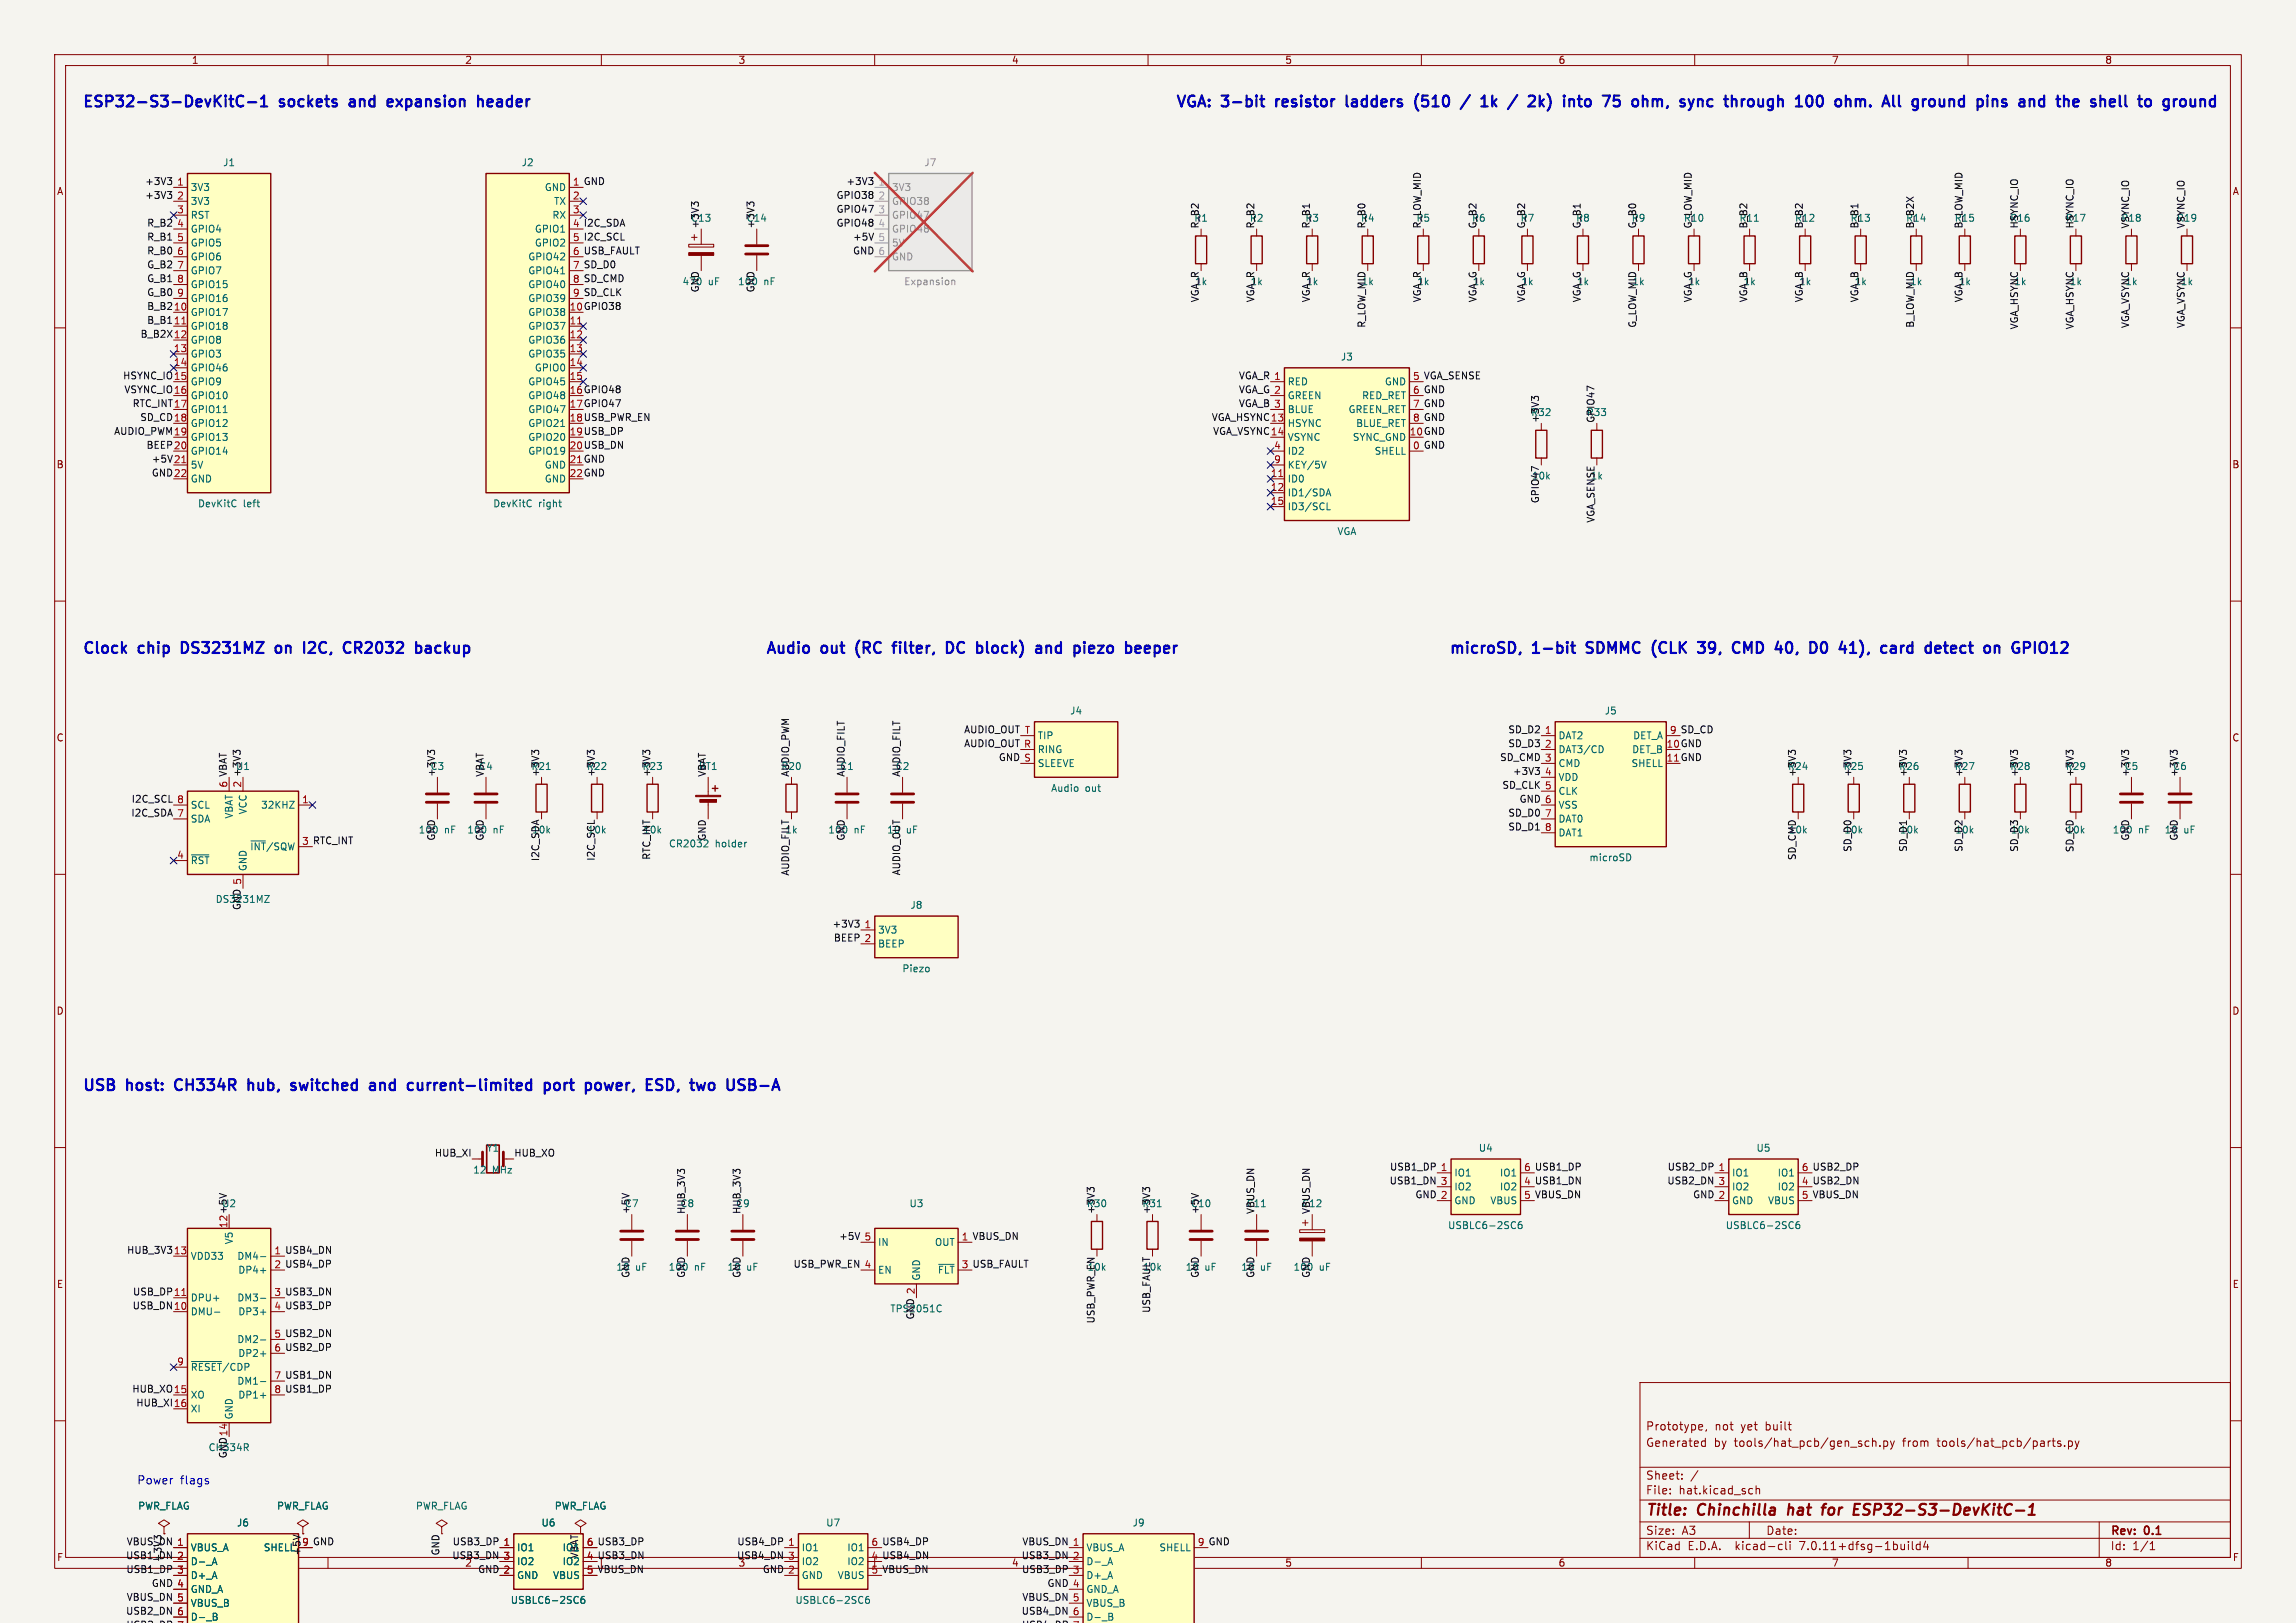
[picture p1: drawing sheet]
<svg xmlns="http://www.w3.org/2000/svg" width="420mm" height="297mm" viewBox="0 0 420 297" stroke-linecap="round" stroke-linejoin="round" font-family="sans-serif">
<defs><g id="words">
<g font-size="2.8" fill="#0000c2">
<text x="15" y="19.8">ESP32-S3-DevKitC-1</text>
<text x="51.3" y="19.8">sockets</text>
<text x="64.9" y="19.8">and</text>
<text x="72.6" y="19.8">expansion</text>
<text x="89.9" y="19.8">header</text>
<text x="215" y="19.8">VGA: 3-bit</text>
<text x="234.3" y="19.8">resistor</text>
<text x="248" y="19.8">ladders</text>
<text x="261.3" y="19.8">(510</text>
<text x="270.7" y="19.8">/</text>
<text x="281" y="19.8">/</text>
<text x="285.4" y="19.8">2k)</text>
<text x="292.6" y="19.8">into</text>
<text x="300.6" y="19.8">75</text>
<text x="306.8" y="19.8">ohm,</text>
<text x="316.3" y="19.8">sync</text>
<text x="325.3" y="19.8">through</text>
<text x="339.1" y="19.8">100</text>
<text x="347.1" y="19.8">ohm.</text>
<text x="356.7" y="19.8">All</text>
<text x="362.8" y="19.8">ground</text>
<text x="375.4" y="19.8">pins</text>
<text x="383.9" y="19.8">and</text>
<text x="391.7" y="19.8">the</text>
<text x="398.7" y="19.8">shell</text>
<text x="15" y="119.8">Clock</text>
<text x="25.5" y="119.8">chip</text>
<text x="34.1" y="119.8">DS3231MZ</text>
<text x="52.2" y="119.8">on</text>
<text x="58.1" y="119.8">I2C,</text>
<text x="66.2" y="119.8">CR2032</text>
<text x="80.2" y="119.8">backup</text>
<text x="140" y="119.8">Audio</text>
<text x="150.4" y="119.8">out</text>
<text x="157.5" y="119.8">(RC</text>
<text x="165.2" y="119.8">filter,</text>
<text x="175.7" y="119.8">DC</text>
<text x="182" y="119.8">block)</text>
<text x="193.7" y="119.8">and</text>
<text x="201.4" y="119.8">piezo</text>
<text x="211.6" y="119.8">beeper</text>
<text x="265" y="119.8">microSD,</text>
<text x="280.6" y="119.8">1-bit</text>
<text x="291.2" y="119.8">SDMMC</text>
<text x="304" y="119.8">(CLK</text>
<text x="313.2" y="119.8">39,</text>
<text x="320.3" y="119.8">CMD</text>
<text x="328.9" y="119.8">40,</text>
<text x="336" y="119.8">D0</text>
<text x="342.3" y="119.8">41),</text>
<text x="350.7" y="119.8">card</text>
<text x="359.6" y="119.8">detect</text>
<text x="371.1" y="119.8">on</text>
<text x="377.1" y="119.8">GPIO12</text>
<text x="15" y="199.7">USB</text>
<text x="23.3" y="199.7">host:</text>
<text x="33" y="199.7">CH334R</text>
<text x="47.1" y="199.7">hub,</text>
<text x="55.8" y="199.7">switched</text>
<text x="71" y="199.7">and</text>
<text x="78.8" y="199.7">current-limited</text>
<text x="104.5" y="199.7">port</text>
<text x="112.8" y="199.7">power,</text>
<text x="124.8" y="199.7">ESD,</text>
<text x="133.8" y="199.7">two</text>
<text x="141.1" y="199.7">USB-A</text>
</g>
<g font-size="2.8" fill="#840000">
<text x="301" y="277.9">Title:</text>
<text x="310.6" y="277.9">Chinchilla</text>
<text x="327.9" y="277.9">hat</text>
<text x="335" y="277.9">for</text>
<text x="341.5" y="277.9">ESP32-S3-DevKitC-1</text>
</g>
<g font-size="2.1" fill="#840000">
<text x="301" y="262">Prototype,</text>
<text x="313.6" y="262">not</text>
<text x="318.5" y="262">yet</text>
<text x="323.1" y="262">built</text>
<text x="301" y="265">Generated</text>
<text x="313.5" y="265">by</text>
<text x="317.3" y="265">tools/hat_pcb/gen_sch.py</text>
<text x="348.2" y="265">from</text>
<text x="354.7" y="265">tools/hat_pcb/parts.py</text>
<text x="301" y="273.7">File:</text>
<text x="301" y="271">Sheet:</text>
<text x="307.1" y="273.7">hat.kicad_sch</text>
<text x="301" y="281.1">Size:</text>
<text x="307.6" y="281.1">A3</text>
<text x="323" y="281.1">Date:</text>
<text x="386" y="281.3">Rev:</text>
<text x="392.4" y="281.3">0.1</text>
<text x="301" y="283.9">KiCad</text>
<text x="308.7" y="283.9">E.D.A.</text>
<text x="317.6" y="283.9">kicad-cli</text>
<text x="329.5" y="283.9">7.0.11+dfsg-1build4</text>
<text x="386" y="283.9">Id:</text>
<text x="390.1" y="283.9">1/1</text>
</g>
<g font-size="2.1" fill="#0000c2">
<text x="25" y="271.8">Power</text>
<text x="32.9" y="271.8">flags</text>
</g>
<g font-size="1.8" fill="#840000">
<text x="35" y="11.9">1</text>
<text x="85" y="11.9">2</text>
<text x="135" y="11.9">3</text>
<text x="185" y="11.9">4</text>
<text x="235" y="11.9">5</text>
<text x="285" y="11.9">6</text>
<text x="335" y="11.9">7</text>
<text x="385" y="11.9">8</text>
<text x="10.3" y="35.9">A</text>
<text x="408.3" y="35.9">A</text>
<text x="10.3" y="85.9">B</text>
<text x="408.2" y="85.9">B</text>
<text x="10.3" y="135.9">C</text>
<text x="408.2" y="135.9">C</text>
<text x="10.3" y="185.9">D</text>
<text x="408.2" y="185.9">D</text>
<text x="10.3" y="235.9">E</text>
<text x="408.3" y="235.9">E</text>
<text x="10.3" y="285.9">F</text>
<text x="105.9" y="285.3" transform="rotate(-90 105.9 285.3)">VBAT</text>
<text x="107.2" y="285.5">4 USB3_DN</text>
<text x="185" y="286.9">4</text>
<text x="235" y="286.9">5</text>
<text x="285" y="286.9">6</text>
<text x="335" y="286.9">7</text>
<text x="385" y="286.9">8</text>
<text x="408.3" y="285.9">F</text>
</g>
<g font-size="1.8" fill="#0f0f0f">
<text x="26.5" y="33.9">+3V3</text>
<text x="104.7" y="34">1 GND</text>
<text x="154.7" y="33.9">+3V3</text>
<text x="26.5" y="36.5">+3V3</text>
<text x="26.8" y="41.6">R_B2</text>
<text x="104.7" y="41.7">4 I2C_SDA</text>
<text x="126.3" y="40.8">C13</text>
<text x="127.9" y="41.9" transform="rotate(-90 127.9 41.9)">+3V3</text>
<text x="136.5" y="40.8">C14</text>
<text x="138.1" y="41.9" transform="rotate(-90 138.1 41.9)">+3V3</text>
<text x="152.9" y="39">GPIO47</text>
<text x="152.9" y="41.6">GPIO48</text>
<text x="152.9" y="36.5">GPIO38</text>
<text x="218.4" y="40.8">R1</text>
<text x="219.4" y="41.9" transform="rotate(-90 219.4 41.9)">R_B2</text>
<text x="228.5" y="40.8">R2</text>
<text x="229.5" y="41.9" transform="rotate(-90 229.5 41.9)">R_B2</text>
<text x="238.7" y="40.8">R3</text>
<text x="239.7" y="41.9" transform="rotate(-90 239.7 41.9)">R_B1</text>
<text x="248.8" y="40.8">R4</text>
<text x="249.8" y="41.9" transform="rotate(-90 249.8 41.9)">R_B0</text>
<text x="259" y="40.8">R5</text>
<text x="260" y="41.9" transform="rotate(-90 260 41.9)">R_LOW_MID</text>
<text x="269.2" y="40.8">R6</text>
<text x="270.2" y="41.9" transform="rotate(-90 270.2 41.9)">G_B2</text>
<text x="278.1" y="40.8">R7</text>
<text x="279" y="41.9" transform="rotate(-90 279 41.9)">G_B2</text>
<text x="288.2" y="40.8">R8</text>
<text x="289.2" y="41.9" transform="rotate(-90 289.2 41.9)">G_B1</text>
<text x="298.4" y="40.8">R9</text>
<text x="299.4" y="41.9" transform="rotate(-90 299.4 41.9)">G_B0</text>
<text x="307.9" y="40.8">R10</text>
<text x="309.5" y="41.9" transform="rotate(-90 309.5 41.9)">G_LOW_MID</text>
<text x="318.1" y="40.8">R11</text>
<text x="319.7" y="41.9" transform="rotate(-90 319.7 41.9)">B_B2</text>
<text x="328.3" y="40.8">R12</text>
<text x="329.8" y="41.9" transform="rotate(-90 329.8 41.9)">B_B2</text>
<text x="338.4" y="40.8">R13</text>
<text x="340" y="41.9" transform="rotate(-90 340 41.9)">B_B1</text>
<text x="348.6" y="40.8">R14</text>
<text x="350.2" y="41.9" transform="rotate(-90 350.2 41.9)">B_B2X</text>
<text x="357.5" y="40.8">R15</text>
<text x="359.1" y="41.9" transform="rotate(-90 359.1 41.9)">B_LOW_MID</text>
<text x="367.6" y="40.8">R16</text>
<text x="369.2" y="41.9" transform="rotate(-90 369.2 41.9)">HSYNC_IO</text>
<text x="377.8" y="40.8">R17</text>
<text x="379.4" y="41.9" transform="rotate(-90 379.4 41.9)">HSYNC_IO</text>
<text x="387.9" y="40.8">R18</text>
<text x="389.5" y="41.9" transform="rotate(-90 389.5 41.9)">VSYNC_IO</text>
<text x="398.1" y="40.8">R19</text>
<text x="399.7" y="41.9" transform="rotate(-90 399.7 41.9)">VSYNC_IO</text>
<text x="26.8" y="44.1">R_B1</text>
<text x="26.8" y="46.6">R_B0</text>
<text x="104.7" y="44.2">5 I2C_SCL</text>
<text x="104.7" y="46.7">6 USB_FAULT</text>
<text x="155.9" y="44.1">+5V</text>
<text x="155.9" y="46.6">GND 6</text>
<text x="26.8" y="49.2">G_B2</text>
<text x="26.8" y="51.7">G_B1</text>
<text x="104.7" y="49.3">7 SD_D0</text>
<text x="104.7" y="51.8">8 SD_CMD</text>
<text x="124.8" y="52.4">470</text>
<text x="127.9" y="53.6" transform="rotate(-90 127.9 53.6)">GND</text>
<text x="134.9" y="52.4">100</text>
<text x="138.1" y="53.6" transform="rotate(-90 138.1 53.6)">GND</text>
<text x="218.5" y="52.4">1k</text>
<text x="228.6" y="52.4">1k</text>
<text x="238.8" y="52.4">1k</text>
<text x="259.1" y="52.4">1k</text>
<text x="269.3" y="52.4">1k</text>
<text x="278.2" y="52.4">1k</text>
<text x="288.3" y="52.4">1k</text>
<text x="308.7" y="52.4">1k</text>
<text x="318.8" y="52.4">1k</text>
<text x="329" y="52.4">1k</text>
<text x="339.1" y="52.4">1k</text>
<text x="358.2" y="52.4">1k</text>
<text x="368.4" y="52.4">1k</text>
<text x="378.5" y="52.4">1k</text>
<text x="388.7" y="52.4">1k</text>
<text x="398.8" y="52.4">1k</text>
<text x="26.8" y="54.3">G_B0</text>
<text x="26.8" y="56.8">B_B2</text>
<text x="26.8" y="59.3">B_B1</text>
<text x="31.7" y="56.9">10</text>
<text x="104.1" y="56.9">10 GPIO38</text>
<text x="104.7" y="54.4">9 SD_CLK</text>
<text x="219.4" y="55.4" transform="rotate(-90 219.4 55.4)">VGA_R</text>
<text x="229.5" y="55.4" transform="rotate(-90 229.5 55.4)">VGA_R</text>
<text x="239.7" y="55.4" transform="rotate(-90 239.7 55.4)">VGA_R</text>
<text x="260" y="55.4" transform="rotate(-90 260 55.4)">VGA_R</text>
<text x="270.2" y="55.4" transform="rotate(-90 270.2 55.4)">VGA_G</text>
<text x="279" y="55.4" transform="rotate(-90 279 55.4)">VGA_G</text>
<text x="289.2" y="55.4" transform="rotate(-90 289.2 55.4)">VGA_G</text>
<text x="309.5" y="55.4" transform="rotate(-90 309.5 55.4)">VGA_G</text>
<text x="319.7" y="55.4" transform="rotate(-90 319.7 55.4)">VGA_B</text>
<text x="329.8" y="55.4" transform="rotate(-90 329.8 55.4)">VGA_B</text>
<text x="340" y="55.4" transform="rotate(-90 340 55.4)">VGA_B</text>
<text x="359.1" y="55.4" transform="rotate(-90 359.1 55.4)">VGA_B</text>
<text x="25.6" y="61.9">B_B2X 12</text>
<text x="249.8" y="60.1" transform="rotate(-90 249.8 60.1)">R_LOW_MID</text>
<text x="299.4" y="60.1" transform="rotate(-90 299.4 60.1)">G_LOW_MID</text>
<text x="350.2" y="60.1" transform="rotate(-90 350.2 60.1)">B_LOW_MID</text>
<text x="369.2" y="60.4" transform="rotate(-90 369.2 60.4)">VGA_HSYNC</text>
<text x="379.4" y="60.4" transform="rotate(-90 379.4 60.4)">VGA_HSYNC</text>
<text x="389.5" y="60.1" transform="rotate(-90 389.5 60.1)">VGA_VSYNC</text>
<text x="399.7" y="60.1" transform="rotate(-90 399.7 60.1)">VGA_VSYNC</text>
<text x="22.4" y="69.5">HSYNC_IO15</text>
<text x="226.5" y="69.5">VGA_R 1</text>
<text x="258.4" y="69.6">5 VGA_SENSE</text>
<text x="22.7" y="72">VSYNC_IO16</text>
<text x="24.2" y="74.6">RTC_INT17</text>
<text x="25.6" y="77.1">SD_CD18</text>
<text x="104.1" y="72.1">16 GPIO48</text>
<text x="104.1" y="74.7">17 GPIO47</text>
<text x="104.1" y="77.2">18 USB_PWR_EN</text>
<text x="221.6" y="77.1">VGA_HSYNC13</text>
<text x="226.5" y="72">VGA_G 2</text>
<text x="226.5" y="74.6">VGA_B 3</text>
<text x="258.4" y="72.1">6 GND</text>
<text x="258.4" y="74.7">7 GND</text>
<text x="258.4" y="77.2">8 GND</text>
<text x="280" y="76.3">R32</text>
<text x="281.6" y="77.5" transform="rotate(-90 281.6 77.5)">+3V3</text>
<text x="290.2" y="76.3">R33</text>
<text x="291.7" y="77.5" transform="rotate(-90 291.7 77.5)">GPIO47</text>
<text x="20.8" y="79.7">AUDIO_PWM19</text>
<text x="26.7" y="82.2">BEEP20</text>
<text x="104.1" y="79.8">19 USB_DP</text>
<text x="104.1" y="82.3">20 USB_DN</text>
<text x="221.8" y="79.7">VGA_VSYNC14</text>
<text x="257.8" y="79.8">10 GND</text>
<text x="258.4" y="82.3">0 GND</text>
<text x="27.7" y="84.7">+5V 21</text>
<text x="27.7" y="87.3">GND22</text>
<text x="104.1" y="84.8">21 GND</text>
<text x="104.1" y="87.4">22 GND</text>
<text x="280.1" y="88">10k</text>
<text x="290.9" y="88">1k</text>
<text x="281.6" y="92.2" transform="rotate(-90 281.6 92.2)">GPIO47</text>
<text x="291.7" y="95.8" transform="rotate(-90 291.7 95.8)">VGA_SENSE</text>
<text x="176.3" y="136.8">AUDIO_OUT R</text>
<text x="176.3" y="134.3">AUDIO_OUT T</text>
<text x="275.8" y="134.3">SD_D2</text>
<text x="275.8" y="136.8">SD_D3</text>
<text x="304.8" y="136.9">10 GND</text>
<text x="305.4" y="134.4">9 SD_CD</text>
<text x="43.1" y="141.1">U1</text>
<text x="78.7" y="141.1">C3</text>
<text x="79.7" y="142.2" transform="rotate(-90 79.7 142.2)">+3V3</text>
<text x="87.6" y="141.1">C4</text>
<text x="88.6" y="142.2" transform="rotate(-90 88.6 142.2)">VBAT</text>
<text x="97.1" y="141.1">R21</text>
<text x="98.7" y="142.2" transform="rotate(-90 98.7 142.2)">+3V3</text>
<text x="107.3" y="141.1">R22</text>
<text x="108.9" y="142.2" transform="rotate(-90 108.9 142.2)">+3V3</text>
<text x="117.4" y="141.1">R23</text>
<text x="119" y="142.2" transform="rotate(-90 119 142.2)">+3V3</text>
<text x="127.7" y="141.1">BT1</text>
<text x="129.2" y="142.2" transform="rotate(-90 129.2 142.2)">VBAT</text>
<text x="142.8" y="141.1">R20</text>
<text x="144.4" y="142.2" transform="rotate(-90 144.4 142.2)">AUDIO_PWM</text>
<text x="153.6" y="141.1">C1</text>
<text x="154.6" y="142.2" transform="rotate(-90 154.6 142.2)">AUDIO_FILT</text>
<text x="163.8" y="141.1">C2</text>
<text x="164.8" y="142.2" transform="rotate(-90 164.8 142.2)">AUDIO_FILT</text>
<text x="182.6" y="139.4">GND S</text>
<text x="274.3" y="139.4">SD_CMD 3</text>
<text x="276.7" y="141.9">+3V3</text>
<text x="304.8" y="139.4">11 GND</text>
<text x="327" y="141.1">R24</text>
<text x="328.6" y="142.2" transform="rotate(-90 328.6 142.2)">+3V3</text>
<text x="337.1" y="141.1">R25</text>
<text x="338.7" y="142.2" transform="rotate(-90 338.7 142.2)">+3V3</text>
<text x="347.3" y="141.1">R26</text>
<text x="348.9" y="142.2" transform="rotate(-90 348.9 142.2)">+3V3</text>
<text x="357.5" y="141.1">R27</text>
<text x="359.1" y="142.2" transform="rotate(-90 359.1 142.2)">+3V3</text>
<text x="367.6" y="141.1">R28</text>
<text x="369.2" y="142.2" transform="rotate(-90 369.2 142.2)">+3V3</text>
<text x="377.8" y="141.1">R29</text>
<text x="379.4" y="142.2" transform="rotate(-90 379.4 142.2)">+3V3</text>
<text x="388.5" y="141.1">C5</text>
<text x="389.5" y="142.2" transform="rotate(-90 389.5 142.2)">+3V3</text>
<text x="397.4" y="141.1">C6</text>
<text x="398.4" y="142.2" transform="rotate(-90 398.4 142.2)">+3V3</text>
<text x="23.9" y="149.5">I2C_SDA 7</text>
<text x="24" y="147">I2C_SCL 8</text>
<text x="41.7" y="144.2" transform="rotate(-90 41.7 144.2)">6 VBAT</text>
<text x="44.2" y="144.2" transform="rotate(-90 44.2 144.2)">2 +3V3</text>
<text x="274.7" y="144.4">SD_CLK 5</text>
<text x="275.8" y="149.5">SD_D0</text>
<text x="277.9" y="147">GND 6</text>
<text x="55.2" y="154.7">3 RTC_INT</text>
<text x="76.5" y="152.7">100</text>
<text x="79.7" y="153.9" transform="rotate(-90 79.7 153.9)">GND</text>
<text x="85.4" y="152.7">100</text>
<text x="88.6" y="153.9" transform="rotate(-90 88.6 153.9)">GND</text>
<text x="97.2" y="152.7">10k</text>
<text x="107.4" y="152.7">10k</text>
<text x="117.6" y="152.7">10k</text>
<text x="129.2" y="153.9" transform="rotate(-90 129.2 153.9)">GND</text>
<text x="143.6" y="152.7">1k</text>
<text x="151.4" y="152.7">100</text>
<text x="154.6" y="153.9" transform="rotate(-90 154.6 153.9)">GND</text>
<text x="162.2" y="152.7">10</text>
<text x="275.8" y="152.1">SD_D1</text>
<text x="327.1" y="152.7">10k</text>
<text x="337.3" y="152.7">10k</text>
<text x="338.7" y="156" transform="rotate(-90 338.7 156)">SD_D0</text>
<text x="347.4" y="152.7">10k</text>
<text x="348.9" y="156" transform="rotate(-90 348.9 156)">SD_D1</text>
<text x="357.6" y="152.7">10k</text>
<text x="359.1" y="156" transform="rotate(-90 359.1 156)">SD_D2</text>
<text x="367.7" y="152.7">10k</text>
<text x="369.2" y="156" transform="rotate(-90 369.2 156)">SD_D3</text>
<text x="377.9" y="152.7">10k</text>
<text x="386.4" y="152.7">100</text>
<text x="389.5" y="153.9" transform="rotate(-90 389.5 153.9)">GND</text>
<text x="395.9" y="152.7">10</text>
<text x="398.4" y="153.9" transform="rotate(-90 398.4 153.9)">GND</text>
<text x="98.7" y="157.7" transform="rotate(-90 98.7 157.7)">I2C_SDA</text>
<text x="108.9" y="157.6" transform="rotate(-90 108.9 157.6)">I2C_SCL</text>
<text x="119" y="157.4" transform="rotate(-90 119 157.4)">RTC_INT</text>
<text x="144.4" y="160.3" transform="rotate(-90 144.4 160.3)">AUDIO_FILT</text>
<text x="164.8" y="160.3" transform="rotate(-90 164.8 160.3)">AUDIO_OUT</text>
<text x="328.6" y="157.5" transform="rotate(-90 328.6 157.5)">SD_CMD</text>
<text x="379.4" y="156.1" transform="rotate(-90 379.4 156.1)">SD_CD</text>
<text x="44.1" y="166.6" transform="rotate(-90 44.1 166.6)">GND 5</text>
<text x="152.2" y="169.8">+3V3</text>
<text x="152.4" y="172.4">BEEP 2</text>
<text x="79.4" y="211.7">HUB_XI</text>
<text x="94" y="211.7">HUB_XO</text>
<text x="254.2" y="214.3">USB1_DP 1</text>
<text x="278.7" y="214.4">6 USB1_DP</text>
<text x="305" y="214.3">USB2_DP 1</text>
<text x="329.5" y="214.4">6 USB2_DP</text>
<text x="40.5" y="221.1">U2</text>
<text x="114.2" y="221.1">C7</text>
<text x="124.4" y="221.1">C8</text>
<text x="134.5" y="221.1">C9</text>
<text x="198.7" y="221.1">R30</text>
<text x="208.9" y="221.1">R31</text>
<text x="227.9" y="221.1">C11</text>
<text x="238.1" y="221.1">C12</text>
<text x="254.1" y="216.8">USB1_DN 3</text>
<text x="258.8" y="219.4">GND 2</text>
<text x="278.7" y="216.9">4 USB1_DN</text>
<text x="278.7" y="219.5">5 VBUS_DN</text>
<text x="304.9" y="216.8">USB2_DN 3</text>
<text x="309.6" y="219.4">GND 2</text>
<text x="329.5" y="216.9">4 USB2_DN</text>
<text x="329.5" y="219.5">5 VBUS_DN</text>
<text x="41.7" y="224.8" transform="rotate(-90 41.7 224.8)">12 +5V</text>
<text x="115.2" y="222.2" transform="rotate(-90 115.2 222.2)">+5V</text>
<text x="125.4" y="222.2" transform="rotate(-90 125.4 222.2)">HUB_3V3</text>
<text x="135.5" y="222.2" transform="rotate(-90 135.5 222.2)">HUB_3V3</text>
<text x="153.4" y="227">+5V</text>
<text x="175.8" y="227.1">1 VBUS_DN</text>
<text x="200.3" y="222.2" transform="rotate(-90 200.3 222.2)">+3V3</text>
<text x="210.5" y="222.2" transform="rotate(-90 210.5 222.2)">+3V3</text>
<text x="219.4" y="222.2" transform="rotate(-90 219.4 222.2)">+5V</text>
<text x="229.5" y="222.2" transform="rotate(-90 229.5 222.2)">VBUS_DN</text>
<text x="239.7" y="222.2" transform="rotate(-90 239.7 222.2)">VBUS_DN</text>
<text x="23.1" y="229.5">HUB_3V3</text>
<text x="31.7" y="229.6">13</text>
<text x="50.1" y="229.6">1 USB4_DN</text>
<text x="50.1" y="232.2">2 USB4_DP</text>
<text x="112.7" y="232.7">10</text>
<text x="115.2" y="233.9" transform="rotate(-90 115.2 233.9)">GND</text>
<text x="122.2" y="232.7">100</text>
<text x="125.4" y="233.9" transform="rotate(-90 125.4 233.9)">GND</text>
<text x="133" y="232.7">10</text>
<text x="135.5" y="233.9" transform="rotate(-90 135.5 233.9)">GND</text>
<text x="145.1" y="232.1">USB_PWR_EN 4</text>
<text x="175.8" y="232.2">3 USB_FAULT</text>
<text x="198.8" y="232.7">10k</text>
<text x="209" y="232.7">10k</text>
<text x="216.8" y="232.7">10</text>
<text x="219.4" y="233.9" transform="rotate(-90 219.4 233.9)">GND</text>
<text x="227" y="232.7">10</text>
<text x="229.5" y="233.9" transform="rotate(-90 229.5 233.9)">GND</text>
<text x="236.5" y="232.7">100</text>
<text x="239.7" y="233.9" transform="rotate(-90 239.7 233.9)">GND</text>
<text x="24.2" y="239.7">USB_DN 10</text>
<text x="24.2" y="237.1">USB_DP 11</text>
<text x="50.1" y="237.2">3 USB3_DN</text>
<text x="50.1" y="239.8">4 USB3_DP</text>
<text x="50.1" y="244.9">5 USB2_DN</text>
<text x="167.3" y="241.6" transform="rotate(-90 167.3 241.6)">GND 2</text>
<text x="200.3" y="242.3" transform="rotate(-90 200.3 242.3)">USB_PWR_EN</text>
<text x="210.5" y="240.4" transform="rotate(-90 210.5 240.4)">USB_FAULT</text>
<text x="50.1" y="247.4">6 USB2_DP</text>
<text x="24.1" y="254.9">HUB_XO 15</text>
<text x="24.8" y="257.5">HUB_XI 16</text>
<text x="50.1" y="252.5">7 USB1_DN</text>
<text x="50.1" y="255">8 USB1_DP</text>
<text x="41.6" y="267" transform="rotate(-90 41.6 267)">GND14</text>
<text x="23" y="285.4">USB1_DN 2</text>
<text x="23" y="287.9">USB1_DP 3</text>
<text x="23.1" y="282.9">VBUS_DN 1</text>
<text x="29.7" y="286" transform="rotate(-90 29.7 286)">+3V3</text>
<text x="55.2" y="283">9 GND</text>
<text x="80.5" y="284.7" transform="rotate(-90 80.5 284.7)">GND</text>
<text x="82.6" y="285.4">USB3_DN 3</text>
<text x="82.7" y="282.9">USB3_DP 1</text>
<text x="85" y="286.9">2</text>
<text x="87.4" y="287.9">GND 2</text>
<text x="107.2" y="283">6 USB3_DP</text>
<text x="134.7" y="285.4">USB4_DN 3</text>
<text x="134.8" y="282.9">USB4_DP 1</text>
<text x="135" y="286.9">3</text>
<text x="139.4" y="287.9">GND 2</text>
<text x="159.3" y="285.5">4 USB4_DN</text>
<text x="159.3" y="283">6 USB4_DP</text>
<text x="186.8" y="285.4">USB3_DN 2</text>
<text x="186.8" y="287.9">USB3_DP 3</text>
<text x="186.9" y="282.9">VBUS_DN 1</text>
<text x="219" y="283">9 GND</text>
<text x="23.1" y="293">VBUS_DN 5</text>
<text x="27.7" y="290.5">GND 4</text>
<text x="107.2" y="288">5 VBUS_DN</text>
<text x="159.3" y="288">5 VBUS_DN</text>
<text x="186.9" y="293">VBUS_DN 5</text>
<text x="191.5" y="290.5">GND 4</text>
<text x="23" y="295.6">USB2_DN 6</text>
<text x="186.8" y="295.6">USB4_DN 6</text>
</g>
<g font-size="1.8" fill="#a90000">
<text x="32.3" y="34">1</text>
<text x="32.3" y="36.6">2</text>
<text x="32.3" y="39.1">3</text>
<text x="32.3" y="41.7">4</text>
<text x="104.7" y="36.6">2</text>
<text x="104.7" y="39.1">3</text>
<text x="32.3" y="44.2">5</text>
<text x="32.3" y="46.7">6</text>
<text x="32.3" y="49.3">7</text>
<text x="32.3" y="51.8">8</text>
<text x="31.7" y="59.4">11</text>
<text x="32.3" y="54.4">9</text>
<text x="104.1" y="59.4">11</text>
<text x="31.7" y="64.5">13</text>
<text x="104.1" y="62">12</text>
<text x="104.1" y="64.5">13</text>
<text x="31.7" y="67.1">14</text>
<text x="104.1" y="67.1">14</text>
<text x="104.1" y="69.6">15</text>
<text x="233" y="82.3">4</text>
<text x="232.4" y="87.4">11</text>
<text x="232.4" y="89.9">12</text>
<text x="233" y="84.8">9</text>
<text x="232.4" y="92.5">15</text>
<text x="282.5" y="134.4">1</text>
<text x="282.5" y="136.9">2</text>
<text x="282.5" y="142">4</text>
<text x="55.2" y="147.1">1</text>
<text x="282.5" y="149.6">7</text>
<text x="282.5" y="152.1">8</text>
<text x="32.3" y="157.2">4</text>
<text x="158" y="169.9">1</text>
<text x="158" y="227.1">5</text>
<text x="171.5" y="233.3">~{FLT}</text>
<text x="32.3" y="249.9">9</text>
<text x="32.3" y="283">1</text>
<text x="32.3" y="285.5">2</text>
<text x="55.2" y="283">9</text>
<text x="92" y="283">1</text>
<text x="92" y="285.5">3</text>
<text x="107.2" y="285.5">4</text>
<text x="107.2" y="283">6</text>
<text x="32.3" y="288">3</text>
<text x="32.3" y="290.6">4</text>
<text x="32.3" y="293.1">5</text>
<text x="92" y="288">2</text>
<text x="107.2" y="288">5</text>
<text x="32.3" y="295.7">6</text>
</g>
<g font-size="1.8" fill="#006464">
<text x="34.8" y="35.2">3V3</text>
<text x="40.7" y="30.6">J1</text>
<text x="95.3" y="30.6">J2</text>
<text x="99.6" y="35.2">GND</text>
<text x="34.8" y="37.7">3V3</text>
<text x="34.8" y="40.2">RST</text>
<text x="100.9" y="40.2">RX</text>
<text x="101.3" y="37.7">TX</text>
<text x="34.8" y="42.8">GPIO4</text>
<text x="34.8" y="45.3">GPIO5</text>
<text x="34.8" y="47.9">GPIO6</text>
<text x="96.5" y="47.9">GPIO42</text>
<text x="97.7" y="42.8">GPIO1</text>
<text x="97.7" y="45.3">GPIO2</text>
<text x="34.8" y="50.4">GPIO7</text>
<text x="34.8" y="52.9">GPIO15</text>
<text x="96.5" y="50.4">GPIO41</text>
<text x="96.5" y="52.9">GPIO40</text>
<text x="129.6" y="52.4">uF</text>
<text x="139.7" y="52.4">nF</text>
<text x="249" y="52.4">1k</text>
<text x="298.5" y="52.4">1k</text>
<text x="349.3" y="52.4">1k</text>
<text x="34.8" y="58">GPIO17</text>
<text x="34.8" y="55.5">GPIO16</text>
<text x="96.5" y="58">GPIO38</text>
<text x="96.5" y="55.5">GPIO39</text>
<text x="34.8" y="60.6">GPIO18</text>
<text x="34.8" y="63.1">GPIO8</text>
<text x="34.8" y="65.6">GPIO3</text>
<text x="96.5" y="60.6">GPIO37</text>
<text x="96.5" y="63.1">GPIO36</text>
<text x="96.5" y="65.6">GPIO35</text>
<text x="34.8" y="68.2">GPIO46</text>
<text x="34.8" y="70.7">GPIO9</text>
<text x="96.5" y="70.7">GPIO45</text>
<text x="97.7" y="68.2">GPIO0</text>
<text x="235.5" y="70.7">RED</text>
<text x="245.2" y="66.2">J3</text>
<text x="253.2" y="70.7">GND</text>
<text x="34.8" y="73.3">GPIO10</text>
<text x="34.8" y="75.8">GPIO11</text>
<text x="96.5" y="73.3">GPIO48</text>
<text x="96.5" y="75.8">GPIO47</text>
<text x="235.5" y="73.3">GREEN</text>
<text x="235.5" y="75.8">BLUE</text>
<text x="246.6" y="75.8">GREEN_RET</text>
<text x="249.1" y="73.3">RED_RET</text>
<text x="34.8" y="78.3">GPIO12</text>
<text x="34.8" y="80.9">GPIO13</text>
<text x="34.8" y="83.4">GPIO14</text>
<text x="96.5" y="78.3">GPIO21</text>
<text x="96.5" y="80.9">GPIO20</text>
<text x="96.5" y="83.4">GPIO19</text>
<text x="235.5" y="78.3">HSYNC</text>
<text x="235.5" y="80.9">VSYNC</text>
<text x="235.5" y="83.4">ID2</text>
<text x="247.4" y="80.9">SYNC_GND</text>
<text x="248" y="78.3">BLUE_RET</text>
<text x="251.4" y="83.4">SHELL</text>
<text x="34.8" y="86">5V</text>
<text x="34.8" y="88.5">GND</text>
<text x="99.6" y="86">GND</text>
<text x="99.6" y="88.5">GND</text>
<text x="235.5" y="88.5">ID0</text>
<text x="235.5" y="86">KEY/5V</text>
<text x="36.1" y="93">DevKitC</text>
<text x="44.5" y="93">left</text>
<text x="90.1" y="93">DevKitC</text>
<text x="98.5" y="93">right</text>
<text x="235.5" y="91">ID1/SDA</text>
<text x="235.5" y="93.6">ID3/SCL</text>
<text x="244.6" y="98.1">VGA</text>
<text x="195.7" y="130.9">J4</text>
<text x="293.4" y="130.9">J5</text>
<text x="189.7" y="135.5">TIP</text>
<text x="285" y="135.5">DAT2</text>
<text x="298.6" y="135.5">DET_A</text>
<text x="189.7" y="138">RING</text>
<text x="189.7" y="140.6">SLEEVE</text>
<text x="285" y="138">DAT3/CD</text>
<text x="285" y="140.6">CMD</text>
<text x="285" y="143.1">VDD</text>
<text x="298.3" y="140.6">SHELL</text>
<text x="298.5" y="138">DET_B</text>
<text x="34.8" y="148.2">SCL</text>
<text x="42.8" y="149.9" transform="rotate(-90 42.8 149.9)">VBAT</text>
<text x="45.3" y="149.1" transform="rotate(-90 45.3 149.1)">VCC</text>
<text x="47.7" y="148.2">32KHZ</text>
<text x="192.2" y="145.1">Audio</text>
<text x="198.5" y="145.1">out</text>
<text x="285" y="145.6">CLK</text>
<text x="285" y="148.2">VSS</text>
<text x="34.8" y="150.7">SDA</text>
<text x="45.7" y="155.8">~{INT}/SQW</text>
<text x="81.3" y="152.7">nF</text>
<text x="90.2" y="152.7">nF</text>
<text x="122.3" y="155.3">CR2032</text>
<text x="130.8" y="155.3">holder</text>
<text x="156.2" y="152.7">nF</text>
<text x="165.8" y="152.7">uF</text>
<text x="285" y="150.7">DAT0</text>
<text x="285" y="153.3">DAT1</text>
<text x="391.2" y="152.7">nF</text>
<text x="399.5" y="152.7">uF</text>
<text x="34.8" y="158.3">~{RST}</text>
<text x="45.3" y="159.5" transform="rotate(-90 45.3 159.5)">GND</text>
<text x="290.6" y="157.8">microSD</text>
<text x="39.4" y="165.4">DS3231MZ</text>
<text x="166.4" y="166.5">J8</text>
<text x="160.5" y="171">3V3</text>
<text x="160.5" y="173.6">BEEP</text>
<text x="165" y="178.1">Piezo</text>
<text x="86.5" y="215">12</text>
<text x="88.9" y="211">Y1</text>
<text x="90.1" y="215">MHz</text>
<text x="265.9" y="215.5">IO1</text>
<text x="270.4" y="211">U4</text>
<text x="274.3" y="215.5">IO1</text>
<text x="316.7" y="215.5">IO1</text>
<text x="321.2" y="211">U5</text>
<text x="325.1" y="215.5">IO1</text>
<text x="166.3" y="221.1">U3</text>
<text x="217.8" y="221.1">C10</text>
<text x="265.9" y="220.6">GND</text>
<text x="265.9" y="218">IO2</text>
<text x="272.5" y="220.6">VBUS</text>
<text x="274.3" y="218">IO2</text>
<text x="316.7" y="220.6">GND</text>
<text x="316.7" y="218">IO2</text>
<text x="323.3" y="220.6">VBUS</text>
<text x="325.1" y="218">IO2</text>
<text x="42.8" y="227.8" transform="rotate(-90 42.8 227.8)">V5</text>
<text x="264.8" y="225.1">USBLC6-2SC6</text>
<text x="315.6" y="225.1">USBLC6-2SC6</text>
<text x="34.8" y="230.7">VDD33</text>
<text x="43.3" y="230.7">DM4-</text>
<text x="43.5" y="233.3">DP4+</text>
<text x="116.2" y="232.7">uF</text>
<text x="127" y="232.7">nF</text>
<text x="136.6" y="232.7">uF</text>
<text x="160.5" y="233.3">EN</text>
<text x="160.5" y="228.2">IN</text>
<text x="170.9" y="228.2">OUT</text>
<text x="220.4" y="232.7">uF</text>
<text x="230.5" y="232.7">uF</text>
<text x="241.3" y="232.7">uF</text>
<text x="34.8" y="238.4">DPU+</text>
<text x="43.3" y="238.4">DM3-</text>
<text x="168.5" y="234.4" transform="rotate(-90 168.5 234.4)">GND</text>
<text x="34.8" y="240.9">DMU-</text>
<text x="43.3" y="246">DM2-</text>
<text x="43.5" y="240.9">DP3+</text>
<text x="162.8" y="240.4">TPS2051C</text>
<text x="34.8" y="251.1">~{RESET}/CDP</text>
<text x="43.5" y="248.5">DP2+</text>
<text x="34.8" y="256.1">XO</text>
<text x="43.3" y="253.6">DM1-</text>
<text x="43.5" y="256.1">DP1+</text>
<text x="34.8" y="258.7">XI</text>
<text x="42.8" y="259.8" transform="rotate(-90 42.8 259.8)">GND</text>
<text x="38.1" y="265.8">CH334R</text>
<text x="25.2" y="276.5">PWR_FLAG</text>
<text x="43.3" y="279.5">J6</text>
<text x="50.6" y="276.5">PWR_FLAG</text>
<text x="76" y="276.5">PWR_FLAG</text>
<text x="99" y="279.5">U6</text>
<text x="101.4" y="276.5">PWR_FLAG</text>
<text x="151" y="279.5">U7</text>
<text x="207.1" y="279.5">J9</text>
<text x="34.8" y="284.1">VBUS_A</text>
<text x="34.8" y="286.6">D-_A</text>
<text x="35" y="286.9">1</text>
<text x="48.2" y="284.1">SHELL</text>
<text x="55.1" y="284.7" transform="rotate(-90 55.1 284.7)">+5V</text>
<text x="94.5" y="284.1">IO1</text>
<text x="94.5" y="286.6">IO2</text>
<text x="102.8" y="286.6">IO2</text>
<text x="102.8" y="284.1">IO1</text>
<text x="146.6" y="284.1">IO1</text>
<text x="146.6" y="286.6">IO2</text>
<text x="154.9" y="286.6">IO2</text>
<text x="154.9" y="284.1">IO1</text>
<text x="198.6" y="284.1">VBUS_A</text>
<text x="198.6" y="286.6">D-_A</text>
<text x="212" y="284.1">SHELL</text>
<text x="34.8" y="289.2">D+_A</text>
<text x="34.8" y="291.7">GND_A</text>
<text x="93.3" y="293.7">USBLC6-2SC6</text>
<text x="94.5" y="289.2">GND</text>
<text x="101.1" y="289.2">VBUS</text>
<text x="145.4" y="293.7">USBLC6-2SC6</text>
<text x="146.6" y="289.2">GND</text>
<text x="153.1" y="289.2">VBUS</text>
<text x="198.6" y="289.2">D+_A</text>
<text x="198.6" y="291.7">GND_A</text>
<text x="34.8" y="294.2">VBUS_B</text>
<text x="34.8" y="296.8">D-_B</text>
<text x="198.6" y="294.2">VBUS_B</text>
<text x="198.6" y="296.8">D-_B</text>
</g>
<g font-size="1.8" fill="#a5a4a2">
<text x="160.6" y="34">1</text>
<text x="160.6" y="36.6">2</text>
<text x="160.6" y="39.1">3</text>
<text x="160.6" y="41.7">4</text>
<text x="160.6" y="44.2">5</text>
</g>
<g font-size="1.8" fill="#939391">
<text x="163.1" y="35.2">3V3</text>
<text x="169" y="30.6">J7</text>
<text x="163.1" y="37.7">GPIO38</text>
<text x="163.1" y="40.2">GPIO47</text>
<text x="163.1" y="42.8">GPIO48</text>
<text x="163.1" y="45.3">5V</text>
<text x="163.1" y="47.9">GND</text>
<text x="165.3" y="52.4">Expansion</text>
</g>
</g></defs>
<path d="M0 0h420v297h-420z" fill="#f5f4ef" stroke="#f5f4ef" stroke-width=".18"/>
<g fill="none" stroke="#840000" stroke-width=".18">
<path d="M10 10h400v277h-400zM12 12h396v273h-396zM60 10v2M110 10v2M160 10v2M210 10v2M260 10v2M310 10v2M360 10v2M31.7 34.3h2.6M31.7 36.8h2.6M31.7 39.4h2.6"/>
<path d="M104.1 34.3h2.6M104.1 36.8h2.6M104.1 39.4h2.6M10 60h2M31.7 57.2h2.6M31.7 59.7h2.6M31.7 41.9h2.6M31.7 44.5h2.6M31.7 47h2.6M31.7 49.5h2.6M31.7 52.1h2.6M31.7 54.6h2.6"/>
<path d="M104.1 59.7h2.6M104.1 44.5h2.6M104.1 47h2.6M104.1 49.5h2.6M104.1 52.1h2.6M104.1 54.6h2.6M126 44.7h4.6v.5h-4.6zM126.5 43.4h1M127 42.9v1M128.3 41.9v2.8M128.3 46.7v2.8M138.4 41.9v2.8"/>
<path d="M138.4 46.7v2.8M219.7 41.9v1.3M219.7 48.3v1.2M229.9 41.9v1.3M229.9 48.3v1.2M240 41.9v1.3M240 48.3v1.2M250.2 41.9v1.3M250.2 48.3v1.2M260.3 41.9v1.3M260.3 48.3v1.2M270.5 41.9v1.3"/>
<path d="M270.5 48.3v1.2M279.4 41.9v1.3M279.4 48.3v1.2M289.6 41.9v1.3M289.6 48.3v1.2M299.7 41.9v1.3M299.7 48.3v1.2M309.9 41.9v1.3M309.9 48.3v1.2M320 41.9v1.3M320 48.3v1.2M330.2 41.9v1.3"/>
<path d="M330.2 48.3v1.2M340.4 41.9v1.3M340.4 48.3v1.2M350.5 41.9v1.3M350.5 48.3v1.2M359.4 41.9v1.3M359.4 48.3v1.2M369.6 41.9v1.3M369.6 48.3v1.2M379.7 41.9v1.3M379.7 48.3v1.2M389.9 41.9v1.3"/>
<path d="M389.9 48.3v1.2M400 41.9v1.3M400 48.3v1.2M408 60h2M31.7 62.2h2.6M31.7 64.8h2.6M31.7 67.3h2.6M31.7 69.9h2.6M31.7 72.4h2.6M31.7 74.9h2.6M31.7 77.5h2.6M104.1 62.2h2.6"/>
<path d="M104.1 64.8h2.6M104.1 67.3h2.6M104.1 69.9h2.6M232.4 69.9h2.5M232.4 72.4h2.5M232.4 74.9h2.5M232.4 77.5h2.5M257.8 69.9h2.5M257.8 72.4h2.5M257.8 74.9h2.5M257.8 77.5h2.5M281.9 77.5v1.2"/>
<path d="M292.1 77.5v1.2M31.7 80h2.6M31.7 82.6h2.6M31.7 85.1h2.6M31.7 87.6h2.6M232.4 80h2.5M232.4 82.6h2.5M232.4 85.1h2.5M232.4 87.6h2.5M232.4 90.2h2.5M232.4 92.7h2.5M257.8 82.6h2.5"/>
<path d="M281.9 83.8v1.3M292.1 83.8v1.3M10 110h2M408 110h2M186.7 134.6h2.5M186.7 137.2h2.5M186.7 139.7h2.5M281.9 134.6h2.6M281.9 137.2h2.6M281.9 139.7h2.6M304.8 134.6h2.5M10 160h2"/>
<path d="M31.7 147.3h2.6M31.7 157.5h2.6M31.7 149.9h2.6M41.9 142.2v2.6M54.6 147.3h2.5M54.6 154.9h2.5M80 142.2v2.8M80 147.1v2.8M88.9 142.2v2.8M88.9 147.1v2.8M99.1 142.2v1.3M99.1 148.6v1.3"/>
<path d="M109.2 142.2v1.3M109.2 148.6v1.3M119.4 142.2v1.3M119.4 148.6v1.3M129.5 142.2v3.3M129.5 146.6v3.3M144.8 142.2v1.3M144.8 148.6v1.3M154.9 142.2v2.8M154.9 147.1v2.8M165.1 142.2v2.8M165.1 147.1v2.8"/>
<path d="M281.9 147.3h2.6M281.9 149.9h2.6M281.9 142.2h2.6M281.9 144.8h2.6M281.9 152.4h2.6M328.9 142.2v1.3M328.9 148.6v1.3M339.1 142.2v1.3M339.1 148.6v1.3M349.2 142.2v1.3M349.2 148.6v1.3M359.4 142.2v1.3"/>
<path d="M359.4 148.6v1.3M369.6 142.2v1.3M369.6 148.6v1.3M379.7 142.2v1.3M379.7 148.6v1.3M389.9 142.2v2.8M389.9 147.1v2.8M398.8 142.2v2.8M398.8 147.1v2.8M408 160h2M44.4 160v2.6M157.5 170.2h2.5"/>
<path d="M157.5 172.7h2.5M10 210h2M86.4 212.1h1.9M92.1 212.1h1.9M262.9 214.6h2.5M262.9 219.7h2.5M262.9 217.2h2.5M278.1 214.6h2.6M278.1 219.7h2.6M313.7 214.6h2.5M313.7 219.7h2.5M313.7 217.2h2.5"/>
<path d="M328.9 214.6h2.6M328.9 219.7h2.6M408 210h2M31.7 229.9h2.6M31.7 237.5h2.6M49.5 229.9h2.6M49.5 237.5h2.6M115.6 222.2v2.8M115.6 227.1v2.8M125.7 222.2v2.8M125.7 227.1v2.8M135.9 222.2v2.8"/>
<path d="M135.9 227.1v2.8M157.5 227.3h2.5M157.5 232.4h2.5M167.6 234.9v2.6M175.3 227.3h2.5M175.3 232.4h2.5M200.7 222.2v1.3M200.7 228.6v1.3M210.8 222.2v1.3M210.8 228.6v1.3M219.7 222.2v2.8M219.7 227.1v2.8"/>
<path d="M229.9 222.2v2.8M229.9 227.1v2.8M237.7 225h4.6v.6h-4.6zM238.3 223.8h1M238.8 223.3v1M240 222.2v2.8M240 227.1v2.8M10 260h2M31.7 240h2.6M31.7 255.3h2.6M31.7 257.8h2.6M31.7 250.2h2.6"/>
<path d="M49.5 255.3h2.6M49.5 245.1h2.6M49.5 247.6h2.6M49.5 252.7h2.6M300 253h108v32h-108zM408 260h2M30 279.4l1-.6-1-.7-1 .7 1 .6v1.3M41.9 260.3v2.6M55.4 279.4l1-.6-1-.7-1 .7 1 .6v1.3M80.8 279.4l1-.6-1-.7-1 .7 1 .6v1.3M106.2 279.4l1-.6-1-.7-1 .7 1 .6v1.3M300 278.5h108"/>
<path d="M300 274.5h108M300 268.5h108M305.5 273.2v.2M305.5 272.5v.1M307.7 270.5v.2M307.7 269.8v.1M310.6 269.1l-1.3 1.9M310.9 260.7l.5 .1v.2l-.7 .2M311.4 264.6h.5M311.4 263.8h.5M311.4 261.6l-.5 .1M311.9 263.2v1.5"/>
<path d="M312.2 261.6l-.2 .3M320 278.5v3M320.2 272.4l.4 .1M320.6 273.3l-.4 .1M321.2 272.5l.2-.1 .4 .1 .1 .9M321.2 271.9v1.5M327.1 260.7h.6M327.5 261.7h.2M341.4 263.7l.5 .1M341.9 264.6l-.5 .1M342.5 263.8l.2-.1 .4 .1 .1 .9M342.5 263.2v1.5"/>
<path d="M343.9 264.5v.2M344.6 263.8l.4-.1 .3 .3v.4l-.1 .2h-.6M344.6 263.7v1.5M345.8 263.7l.4 1M346.2 264.7l-.4 .5M346.5 263.7l-.3 1M375.4 263.7h.5M375.8 264.7h.1M376.9 263.8l-.3-.1-.2 .2v.2l.5 .2v.3h-.5M377.7 264.5v.2M378.4 263.8l.4-.1 .3 .3v.4l-.2 .2h-.5M378.4 263.7v1.5"/>
<path d="M379.6 263.7l.3 1M379.9 264.7l-.1 .3-.2 .2M380.3 263.7l-.4 1M384 278.5v6.5M30 280.7h.1M31.7 283.2h2.6M31.7 285.7h2.6M31.7 288.3h2.6M31.7 290.8h2.6M31.7 293.4h2.6M31.7 295.9h2.6M54.6 283.2h2.5"/>
<path d="M55.4 280.7h.1M60 285v2M91.4 283.2h2.6M91.4 285.7h2.6M91.4 288.3h2.6M106.7 283.2h2.5M106.7 288.3h2.5M110 285v2M143.5 283.2h2.5M143.5 285.7h2.5M143.5 288.3h2.5M158.7 283.2h2.6"/>
<path d="M158.7 288.3h2.6M160 285v2M195.6 283.2h2.5M195.6 285.7h2.5M195.6 288.3h2.5M195.6 290.8h2.5M195.6 293.4h2.5M195.6 295.9h2.5M210 285v2M218.4 283.2h2.6M260 285v2M300 281.5h108"/>
<path d="M310 285v2M325.6 282.6l.4 .1M326 283.5l-.4 .1M326.7 282.1v1.3l.2 .2M327.4 282.1v.1M327.4 282.6v1M349.1 282.1v.1M349.1 282.6v1M349.8 282.1v1.3l.2 .2M351.2 282.7l-.4-.1-.3 .3v.4l.2 .2h.5M351.2 282.1v1.5M352.2 282l-.3 1.1h.9"/>
<path d="M352.6 282.6v1M360 285v2M393.3 283.6h.9M393.3 282.5l.4-.4v1.5"/>
</g>
<path d="M327.3 275.2l-.2 2M333.2 275.9h.8M334.1 275.2l-.4 .1-.1 .2-.3 1.7M339 277.2h1M339.3 275.2h1M368.8 276.4h1.5M371.1 277.2h1.1M371.2 275.8l.7-.6-.3 2" fill="none" stroke="#840000" stroke-width=".4"/>
<g fill="none" stroke="#840000" stroke-width=".25">
<path d="M34.3 31.8h15.2v58.4h-15.2zM88.9 31.8h15.2v58.4h-15.2zM218.7 43.2h2v5.1h-2zM228.9 43.2h2v5.1h-2zM239 43.2h2v5.1h-2zM249.2 43.2h2v5.1h-2zM259.3 43.2h2.1v5.1h-2.1zM269.5 43.2h2v5.1h-2zM278.4 43.2h2v5.1h-2zM288.5 43.2h2.1v5.1h-2.1zM298.7 43.2h2v5.1h-2zM308.9 43.2h2v5.1h-2z"/>
<path d="M319 43.2h2.1v5.1h-2.1zM329.2 43.2h2v5.1h-2zM339.3 43.2h2.1v5.1h-2.1zM349.5 43.2h2v5.1h-2zM358.4 43.2h2v5.1h-2zM368.6 43.2h2v5.1h-2zM378.7 43.2h2v5.1h-2zM388.9 43.2h2v5.1h-2zM399 43.2h2.1v5.1h-2.1zM234.9 67.3h22.9v28h-22.9zM280.9 78.7h2.1v5.1h-2.1zM291.1 78.7h2v5.1h-2z"/>
<path d="M189.2 132.1h15.3v10.1h-15.3zM284.5 132.1h20.3v22.8h-20.3zM34.3 144.8h20.3v15.2h-20.3zM98 143.5h2.1v5.1h-2.1zM108.2 143.5h2v5.1h-2zM118.4 143.5h2v5.1h-2zM130.3 144.3h1M130.8 143.8v1M143.8 143.5h2v5.1h-2zM327.9 143.5h2v5.1h-2zM338.1 143.5h2v5.1h-2zM348.2 143.5h2.1v5.1h-2.1z"/>
<path d="M358.4 143.5h2v5.1h-2zM368.6 143.5h2v5.1h-2zM378.7 143.5h2v5.1h-2zM160 167.6h15.3v7.7h-15.3zM265.4 212.1h12.7v10.1h-12.7zM316.2 212.1h12.7v10.1h-12.7zM34.3 224.8h15.2v35.5h-15.2zM160 224.8h15.3v10.1h-15.3zM199.6 223.5h2.1v5.1h-2.1zM209.8 223.5h2v5.1h-2zM34.3 297.1v-16.4h20.3v16.4M94 280.7h12.7v10.1h-12.7z"/>
<path d="M146 280.7h12.7v10.1h-12.7zM198.1 297.1v-16.4h20.3v16.4"/>
</g>
<g fill="none" stroke="#840000" stroke-width=".51">
<path d="M136.4 46.5h4.1M136.4 45h4.1M78 146.8h4M78 145.3h4M86.9 146.8h4M86.9 145.3h4M152.9 146.8h4.1M152.9 145.3h4.1M163.1 146.8h4M163.1 145.3h4M387.9 146.8h4M387.9 145.3h4"/>
<path d="M396.7 146.8h4.1M396.7 145.3h4.1M88.3 210.8v2.6M92.1 210.8v2.6M113.5 226.8h4.1M113.5 225.3h4.1M123.7 226.8h4.1M123.7 225.3h4.1M133.9 226.8h4M133.9 225.3h4M217.7 226.8h4M217.7 225.3h4"/>
<path d="M227.8 226.8h4.1M227.8 225.3h4.1"/>
</g>
<g fill="#ffffc2" stroke="#ffffc2" stroke-width=".18">
<path d="M316.2 212.1h12.7v10.1h-12.7z"/>
<path d="M198.1 280.7h20.3v16.4h-20.3z"/>
<path d="M160 167.6h15.3v7.7h-15.3z"/>
<path d="M34.3 31.8h15.2v58.4h-15.2z"/>
<path d="M34.3 144.8h20.3v15.2h-20.3z"/>
<path d="M284.5 132.1h20.3v22.8h-20.3z"/>
<path d="M160 224.8h15.3v10.1h-15.3z"/>
<path d="M146 280.7h12.7v10.1h-12.7z"/>
<path d="M265.4 212.1h12.7v10.1h-12.7z"/>
<path d="M88.9 31.8h15.2v58.4h-15.2z"/>
<path d="M34.3 224.8h15.2v35.5h-15.2z"/>
<path d="M34.3 280.7h20.3v16.4h-20.3z"/>
<path d="M189.2 132.1h15.3v10.1h-15.3z"/>
<path d="M94 280.7h12.7v10.1h-12.7z"/>
<path d="M234.9 67.3h22.9v28h-22.9z"/>
</g>
<g fill="none" stroke="#006464" stroke-width=".18">
<path d="M102.6 50.1h.7M320.9 40.5h.7M40.8 75.5h.8M102.6 78h.7M43.1 91.5l.1 .1M43.2 92.6l-.1 .1M47 91.9h.5M47.4 92.7h.1M97.1 91.5l.1 .1M97.2 92.6l-.1 .1M102.2 91.9h.5M102.4 92.7h.3"/>
<path d="M242.6 90.7l.4-1.2 .4 1.2M242.6 84.4l-.5 1.3M242.7 90.4h.6M242.8 92v1.3h.6M293 136.5l.3 .5-.3 .7M35 156.4h3.2M53 146.6h.8l-.8 1.3h.8M99.9 140.8h.8M129.4 154.3l-.7 .7h.8M136.6 154.1l-.3 .1M297.9 156.2a.69 .69 0 0 1 .4 .7 .69 .69 0 0 1-.4 .6M48.4 163.9h.9l-.9 1.2h.9"/>
<path d="M169.9 177.1v.6M47.7 230h.9M47.7 232.5h.9M47.7 237.6h.9M171.7 231.4h2.8M171.9 238.8l.3 .1M172.2 239.9l-.3 .2M211.7 220.8h.7M230.7 220.8h.8M278.3 223.6h-.4a.85 .85 0 0 0 0 1.2l.5-.1v-.4l-.2-.3-.4 .1-.1 .2M329.1 223.6h-.4a.85 .85 0 0 0 0 1.2l.5-.1v-.4l-.2-.3-.4 .1-.1 .2M35 249.1h5.5"/>
<path d="M39.3 240.1h.9M47.7 240.1h.9M47.7 245.2h.9M47.7 247.7h.9M47.7 252.8h.9M47.7 255.4h.9M45 264.9l.4 .6M45.4 264.3v.4M39 286h.6M39 295.2l.6 .1 .1 .3-.3 .2M39 295.8h.4M39.3 285.1l.4 1.2"/>
<path d="M39.4 295.8l.3 .3v.3l-.7 .1M106.9 292.1l-.4 .1a.85 .85 0 0 0 0 1.2l.4-.1 .1-.4-.3-.3-.3 .1-.1 .2M158.9 292.1l-.3 .1a.85 .85 0 0 0 0 1.2l.4-.1 .1-.4-.3-.3-.4 .1-.1 .2M202.8 286h.6M202.8 295.2l.6 .1 .1 .3-.2 .2M202.8 295.8h.5M203.1 285.1l.4 1.2M203.3 295.8l.3 .3-.1 .3-.7 .1"/>
</g>
<path d="M33.3 59.3h.7M105.7 59.3h.7M33.3 84.7h.7M233.9 87.2h.7M33.3 237.1h.7M32.6 296.8h.8l-.1 .3M196.4 296.8h.9l-.2 .3" fill="none" stroke="#a90000" stroke-width=".18"/>
<g fill="#840000" stroke="#840000" stroke-width=".18">
<path d="M237.7 226.6h4.6v.5h-4.6z"/>
<path d="M127.3 145.5h4.5v.3h-4.5z"/>
<path d="M128 146.3h3.1v.5h-3.1z"/>
<path d="M126 46.2h4.6v.5h-4.6z"/>
</g>
<path d="M89 209.6h2.3v5h-2.3z" fill="none" stroke="#840000" stroke-width=".3"/>
<path d="M162.6 31.8h15.2v17.7h-15.2z" fill="#ebeae8" stroke="#ebeae8" stroke-width=".18"/>
<path d="M162.6 31.8h15.2v17.7h-15.2z" fill="none" stroke="#9c9b98" stroke-width=".25"/>
<path d="M160 34.3h2.6M160 36.8h2.6M160 39.4h2.6M160 41.9h2.6M160 44.5h2.6M160 47h2.6" fill="none" stroke="#9c9b98" stroke-width=".18"/>
<path d="M174.1 51.3v.8M174.1 51.4l.2-.1h.3l.1 .8" fill="none" stroke="#939391" stroke-width=".18"/>
<path d="M160 31.6l17.9 18.1M177.9 31.6l-17.9 18.1" fill="none" stroke="#eb3a3d" stroke-width=".46"/>
<g fill="none" stroke="#0f0f0f" stroke-width=".18">
<path d="M30.6 32.5h.8l-.4 .5M30.6 35h.8l-.4 .5M31.2 33l.2 .2v.3l-.2 .3M31.2 35.5l.2 .3v.3l-.2 .2M127 37.4l-.5-.4v.8M127 37.2l.2-.2h.3l.3 .2M137.1 37.2l.3-.2h.3l.2 .2M137.1 37.4l-.5-.4v.8M158.9 32.5h.8l-.4 .5M159.4 33l.3 .2v.3l-.3 .3M159.8 42.7l-.4 1.2M280.6 73l-.4-.5v.8"/>
<path d="M280.6 72.8l.3-.3h.3l.2 .3M43.2 137.5l.2-.2h.3l.2 .2M43.2 137.7l-.5-.4v.8M78.7 137.5l.3-.2h.3l.2 .2M78.7 137.7l-.5-.4v.8M97.8 137.5l.2-.2h.3l.2 .2M97.8 137.7l-.5-.4v.8M107.9 137.7l-.5-.4v.8M107.9 137.5l.3-.2h.3l.2 .2M118.1 137.5l.2-.2h.3l.3 .2M118.1 137.7l-.5-.4v.8M327.6 137.5l.3-.2h.3l.2 .2"/>
<path d="M327.6 137.7l-.5-.4v.8M337.8 137.5l.2-.2h.3l.3 .2M337.8 137.7l-.5-.4v.8M348 137.5l.2-.2h.3l.2 .2M348 137.7l-.5-.4v.8M358.1 137.5l.3-.2h.3l.2 .2M358.1 137.7l-.5-.4v.8M368.3 137.5l.2-.2h.3l.3 .2M368.3 137.7l-.5-.4v.8M378.4 137.5l.3-.2h.3l.2 .2M378.4 137.7l-.5-.4v.8M388.6 137.5l.2-.2h.3l.3 .2"/>
<path d="M388.6 137.7l-.5-.4v.8M397.5 137.5l.2-.2h.3l.3 .2M397.5 137.7l-.5-.4v.8M280.8 140.5h.8l-.4 .4M281.4 140.9l.2 .3v.3l-.2 .2M156.4 168.4h.7l-.4 .5M156.9 168.9l.2 .2v.3l-.2 .3M40.1 218.4l1.3 .4M113.8 218.4l1.3 .4M199.4 217.6l.2-.3h.3l.2 .3M199.4 217.7l-.5-.4v.8M209.5 217.7l-.5-.4v.8"/>
<path d="M209.5 217.6l.3-.3h.3l.2 .3M217.9 218.4l1.3 .4M157.3 225.5l-.5 1.3M23.4 296.7v.4M24.2 296.7v.4M25.4 296.7h-.5l-.1 .1-.1 .3M26 297.1v-.4h.5l.1 .4M27.2 296.8l.5-.1 .1 .1 .1 .3M29.4 297.1v-.4h.5l.2 .4M30.7 297.1v-.4h.6l.1 .4M53.6 280.9l1.3 .4M187.3 296.7v.4"/>
<path d="M188 296.7v.4M189.3 296.7h-.5l-.2 .1-.1 .3M189.8 297.1v-.4h.5l.1 .4M191.3 296.6l-.1 .5M193.2 297.1v-.4h.5l.2 .4M194.5 297.1v-.4h.6l.1 .4"/>
</g>
<g fill="none" stroke="#0000c2" stroke-width=".4">
<path d="M44.5 17.7a.8 .8 0 0 0-1 0 .8 .8 0 0 0-.2 .9 .75 .75 0 0 0 .3 .8 .75 .75 0 0 0 .9-.1M45.4 18.7h1.5M47.7 19.5h1.2M47.7 18.1l.6-.6v2M64 18.8l-.1 .2 .1 .4M71.7 18.2h-.5l-.3 .2 .1 1 .2 .1 .5-.1M71.8 18.6l-.9 .2M87.5 18.3a.5 .5 0 0 1 .8 .1v1.1M87.5 17.5v2M230.5 18.2h.8M230.8 17.5v1.7l.1 .2 .4 .1M233.5 18.2v1.3"/>
<path d="M233.5 18.3v.2M246.3 17.5v1.7l.3 .3M259.5 17.2a2.29 2.29 0 0 0 0 3M260.1 19.3l.3 .2h.5M261.2 17.5h-1l-.1 .9 .3-.2h.5M268.9 17.4l-1.7 2.6M273 17.5v2M273.2 18.7l.5 .8M273.7 18.2l-.7 .7M277.5 17.4l-1.7 2.6M279.9 17.5l-.3 .2M280.7 18.3l-1.2 1.2h1.3"/>
<path d="M283.1 17.2a2.29 2.29 0 0 1 0 3M290.1 18.2a.54 .54 0 0 1 .9 .3v.6a.54 .54 0 0 1-.9 .3M298.7 18.3a.54 .54 0 0 1 .5-.2 .54 .54 0 0 1 .4 .4v.6a.54 .54 0 0 1-.5 .4 .54 .54 0 0 1-.5-.4zM305.1 19.4l-.2 .4M315.4 18.2h.7M323.5 19.4l.2 .1 .6-.1M323.5 18.2h.2h.6M324.3 18.2v1.6a.54 .54 0 0 1-.8 .3M336.6 18.2l.2 .3v.6l-.2 .3M337.6 17.5v2M338.4 18.2a.54 .54 0 0 0-.8 .1M344.3 19.5l.7-2 .6 2"/>
<path d="M344.5 18.9h1M354.8 18.2l.1 1.2a.54 .54 0 0 0 .7-.1M355.6 18.2v1.3M361.7 18.2v2M361.7 19.4l.2 .1M361.9 18.2h-.2M373.2 19.4l.2 .1 .5-.1M373.2 18.2h.2h.5M373.9 17.5v2M382.5 19.4l.6 .1M383.1 18.2h-.3l-.3 .2 .1 .3 .5 .1M397.6 18.2v1.3"/>
<path d="M397.8 18.2l-.2 .3M33.7 117.5h-.4v2h.4M51.4 118.3a.54 .54 0 0 0-.6-.2 .54 .54 0 0 0-.4 .4v.6a.54 .54 0 0 0 .4 .4 .54 .54 0 0 0 .6-.2M57.5 117.6l-.7-.1-.3 .2M57.5 118.3l-1.1 1.2h1.2M63.7 117.5l.4 .2M64.1 119.3l-.4 .2M65 118.5h.7M65.7 117.5h-.7v2M77.9 118.2h.2h.6l.1 1.3M78.8 118.6l-.7 .1a.39 .39 0 0 0-.3 .4 .39 .39 0 0 0 .3 .4l.7-.1M163.2 118.2h.8"/>
<path d="M164 117.5l-.4 .1-.1 .2v1.7M173.2 117.5a1.05 1.05 0 0 1 1.2 .6 1.05 1.05 0 0 1-.4 1.3l-.8 .1zM180.5 119.2l.3 .3M191.4 118.3a.5 .5 0 0 1 .9 .1v1.1M191.4 118.2v1.3M199.3 119.4l.2 .1 .6-.1M199.3 118.2h.6h.2l.1 .4-1 .2M209.4 119.2l.3 .3 .6-.1M209.4 118.4l.3-.2h.4l.3 .2v.2l-1 .2M278.1 119.4l-.2 .4M287.4 118.2h.7M287.6 117.5v1.7l.1 .2 .4 .1"/>
<path d="M290.2 119.4l.3 .1M290.3 117.7l-.1 .2 .1 .3M302.5 119.7l.4 .5M302.9 117.2l-.4 .6M310.6 117.5h1.2l-.6 .7M311.5 118.2l.3 .4v.5l-.3 .4M317.8 117.5l.4 .2M318.2 119.3l-.4 .2M319.7 118.9l-.6-1.4v2M327.5 117.6a1.49 1.49 0 0 1 0 1.8M333.6 117.5h.1a1.25 1.25 0 0 1 0 2h-.1M340.3 117.3a2.36 2.36 0 0 1 0 2.9"/>
<path d="M348.3 118.2l-.5 .1M349.8 118.2h-.5l-.4 .3v.6l.2 .3 .2 .1 .5-.1M357.2 118.2h.5l.1 .4-.9 .2M357.7 119.4l-.5 .1M358.8 118.2l-.2 .3v.6l.2 .3M368.5 117.6l.3-.1 .5 .1M369 118.6h.4v.7a.7 .7 0 0 1-.9 .1M370.2 118.5h.8M371 117.5h-.8v2M375.2 119.5h1.1M375.2 118.1l.5-.6v2M32.2 197.8a1.39 1.39 0 0 0 0 1.4"/>
<path d="M45.5 197.5v2M45.5 198.3a.5 .5 0 0 1 .8 .1v1.1M53.5 198.2h.5M53.5 198.8l.5 .1 .1 .3-.3 .3h-.3M54.8 198.2l.4 1.3M68.5 198.2l.1 1.3M68.6 199.4l-.2 .1M68.6 198.6l-.2 .1M69.5 198.2v1.3M70.1 198.2l-.6 .1M77.3 199.3l-.6 .2M77.3 198.2v1.3"/>
<path d="M99.6 198.2h.6l.4 .3v.6l-.2 .3-.2 .1-.6-.1M99.6 198.2v2M101.5 198.2a.54 .54 0 0 1 .9 .3v.6a.54 .54 0 0 1-.5 .4 .54 .54 0 0 1-.5-.4v-.6zM103.3 198.2v1.3M103.8 198.2h-.3l-.2 .3M110.6 198.2l.4 1.3 .4-1 .3 1 .4-1.3M122.5 197.5a1.08 1.08 0 0 1 .7 1 1.08 1.08 0 0 1-.7 1M124 199.7l-.1 .1M139.1 198.7h1.5"/>
</g>
<path d="M38 271.1l.2 .2-.2 .3M38 270.6h.1" fill="none" stroke="#0000c2" stroke-width=".18"/>
<g fill="none" stroke="#000084" stroke-width=".18">
<path d="M31.1 38.8l1.3 1.2M32.4 38.8l-1.3 1.2M106.1 36.2l1.2 1.2M106.1 38.8l1.2 1.2M107.3 36.2l-1.2 1.2M107.3 38.8l-1.2 1.2M106.1 59.1l1.2 1.2M107.3 59.1l-1.2 1.2M31.1 64.2l1.3 1.2M31.1 66.7l1.3 1.2M32.4 64.2l-1.3 1.2M32.4 66.7l-1.3 1.2"/>
<path d="M106.1 69.2l1.2 1.3M106.1 61.6l1.2 1.2M106.1 64.2l1.2 1.2M106.1 66.7l1.2 1.2M107.3 69.2l-1.2 1.3M107.3 61.6l-1.2 1.2M107.3 64.2l-1.2 1.2M107.3 66.7l-1.2 1.2M231.8 84.5l1.2 1.2M231.8 81.9l1.2 1.3M231.8 87l1.2 1.2M231.8 89.6l1.2 1.2"/>
<path d="M231.8 92.1l1.2 1.2M233 84.5l-1.2 1.2M233 81.9l-1.2 1.3M233 87l-1.2 1.2M233 89.6l-1.2 1.2M233 92.1l-1.2 1.2M31.1 156.9l1.3 1.2M32.4 156.9l-1.3 1.2M56.5 146.7l1.3 1.2M57.8 146.7l-1.3 1.2M31.1 249.6l1.3 1.2M32.4 249.6l-1.3 1.2"/>
</g>
<use href="#words"/>
</svg>
